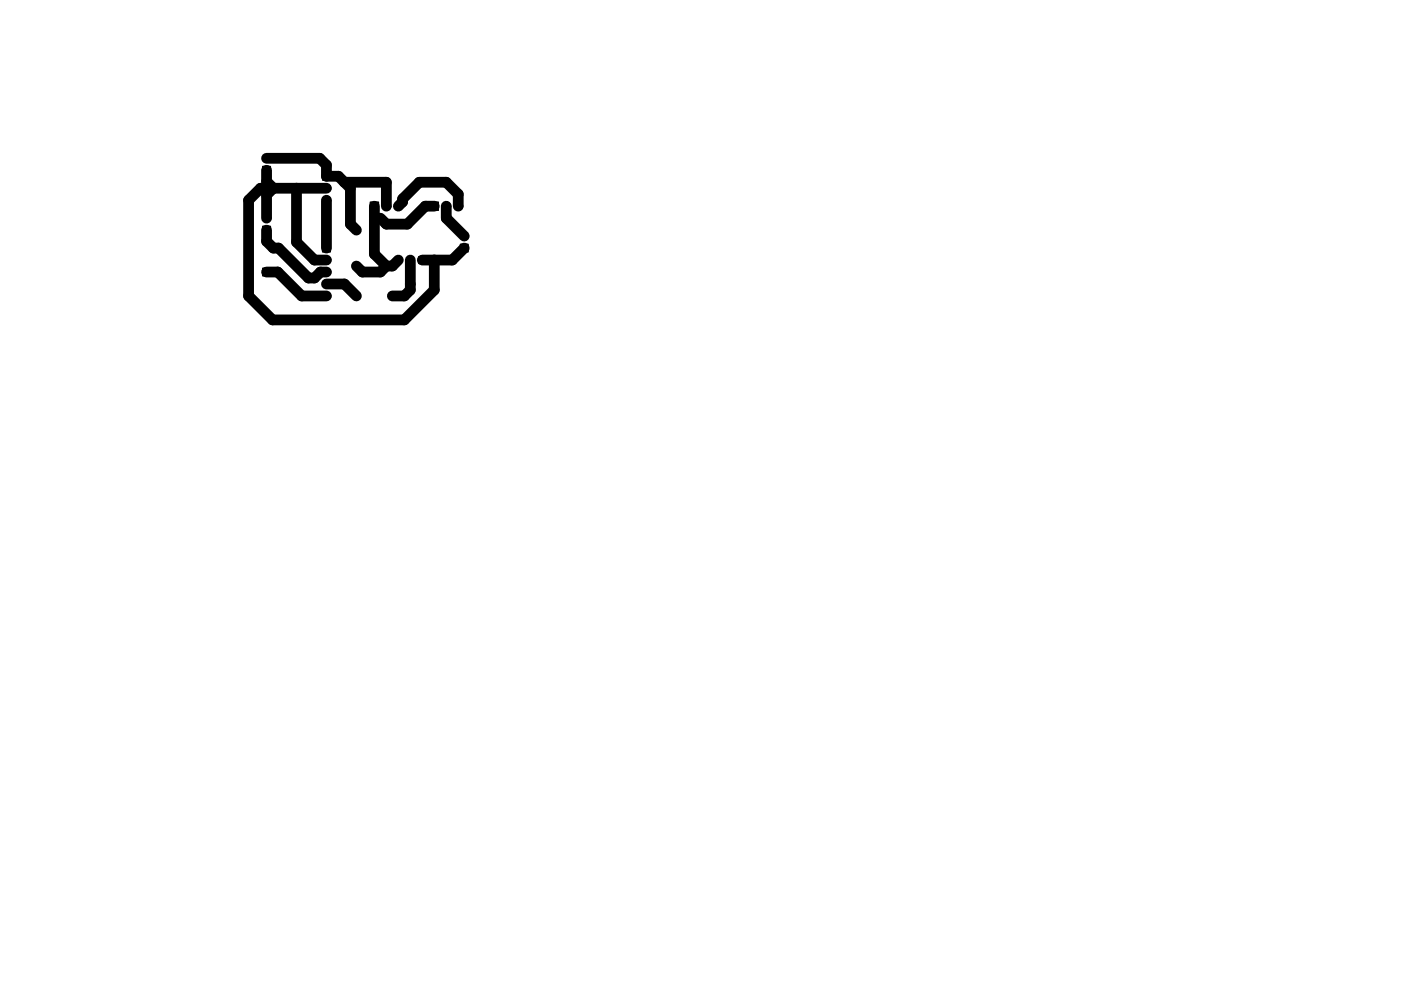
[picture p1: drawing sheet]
<svg xmlns="http://www.w3.org/2000/svg" width="297mm" height="210mm" viewBox="0 0 297 210" stroke-linecap="round" stroke-linejoin="round" font-family="sans-serif">
<g fill="#000">
<circle cx="56.5" cy="33.6" r=".85"/>
<circle cx="69.2" cy="39.9" r=".85"/>
<circle cx="56.5" cy="46.3" r=".85"/>
<circle cx="69.2" cy="57.7" r=".85"/>
<circle cx="69.2" cy="42.5" r=".85"/>
<circle cx="69.2" cy="55.2" r=".85"/>
<circle cx="75.6" cy="56.4" r=".8"/>
<circle cx="81.9" cy="43.7" r=".9"/>
<circle cx="84.5" cy="43.7" r=".9"/>
<circle cx="94.6" cy="43.7" r=".9"/>
<circle cx="97.2" cy="43.7" r=".9"/>
<circle cx="98.4" cy="50.1" r=".85"/>
<circle cx="69.2" cy="62.8" r=".85"/>
<circle cx="69.2" cy="60.3" r=".85"/>
<circle cx="75.6" cy="62.8" r=".8"/>
</g>
<g fill="#000" stroke="#000" stroke-width=".21">
<path d="M55.7 35.3h1.7v1.7h-1.7zM68.4 36.5h1.7v1.7h-1.7zM55.7 56.9h1.7v1.7h-1.7zM55.7 48h1.7v1.7h-1.7zM68.4 51.8h1.7v1.7h-1.7zM78.5 42.8h1.8v1.8h-1.8zM88.8 54.4h1.5v1.5h-1.5zM91.2 42.8h1.8v1.8h-1.8zM97.6 51.8h1.7v1.7h-1.7z"/>
<circle cx="75.6" cy="48.8" r=".8"/>
<circle cx="84.5" cy="55.2" r=".76"/>
<circle cx="87" cy="55.2" r=".76"/>
<circle cx="83.2" cy="62.8" r=".8"/>
</g>
<g fill="none" stroke="#000" stroke-width="2.3">
<path d="M56.5 36.1v2.4l1.5 1.4-1.5 1.5v4.9M56.5 33.6h11.3l1.4 1.4v2.4h2.6l2.5 2.5v7.7l1.3 1.2M62.9 39.9v11.5l3.8 3.8h2.5M69.2 39.9h-14l-2.5 2.6v20.3l5.1 5.1h27.9l6.4-6.4v-6.3M73 38.7h8.9v5M56.5 48.8v2.4l1.5 1.4h1.1l6.3 6.4h1.3l1.2-1.3h1.3M56.5 57.7h2.4l5.1 5.1h5.2M69.2 42.5v10.1M75.6 56.4l1.2 1.3h3.8l1.3-1.3M79.4 43.7v10.2l2.5 2.5M84.5 43.7l.9-.9v-.6l3.5-3.5h5.7l2.6 2.5v2.5M84.5 55.2l-1.3 1.2h-1.3"/>
<path d="M87 55.2v6.3l-1.3 1.3h-2.5M92.1 43.7h-1.9l-3.8 3.9h-4.5l-1.3-1.3M94.6 43.7v2.6l3.8 3.8M98.4 52.6l-2.5 2.6h-6.4M69.2 60.3h3.8l2.6 2.5"/>
</g>
<path d="M69.2 36.1v1.3" fill="none" stroke="#000" stroke-width=".43"/>
<path d="M79.4 46.3h1.2" fill="none" stroke="#000" stroke-width="1.5"/>
</svg>
